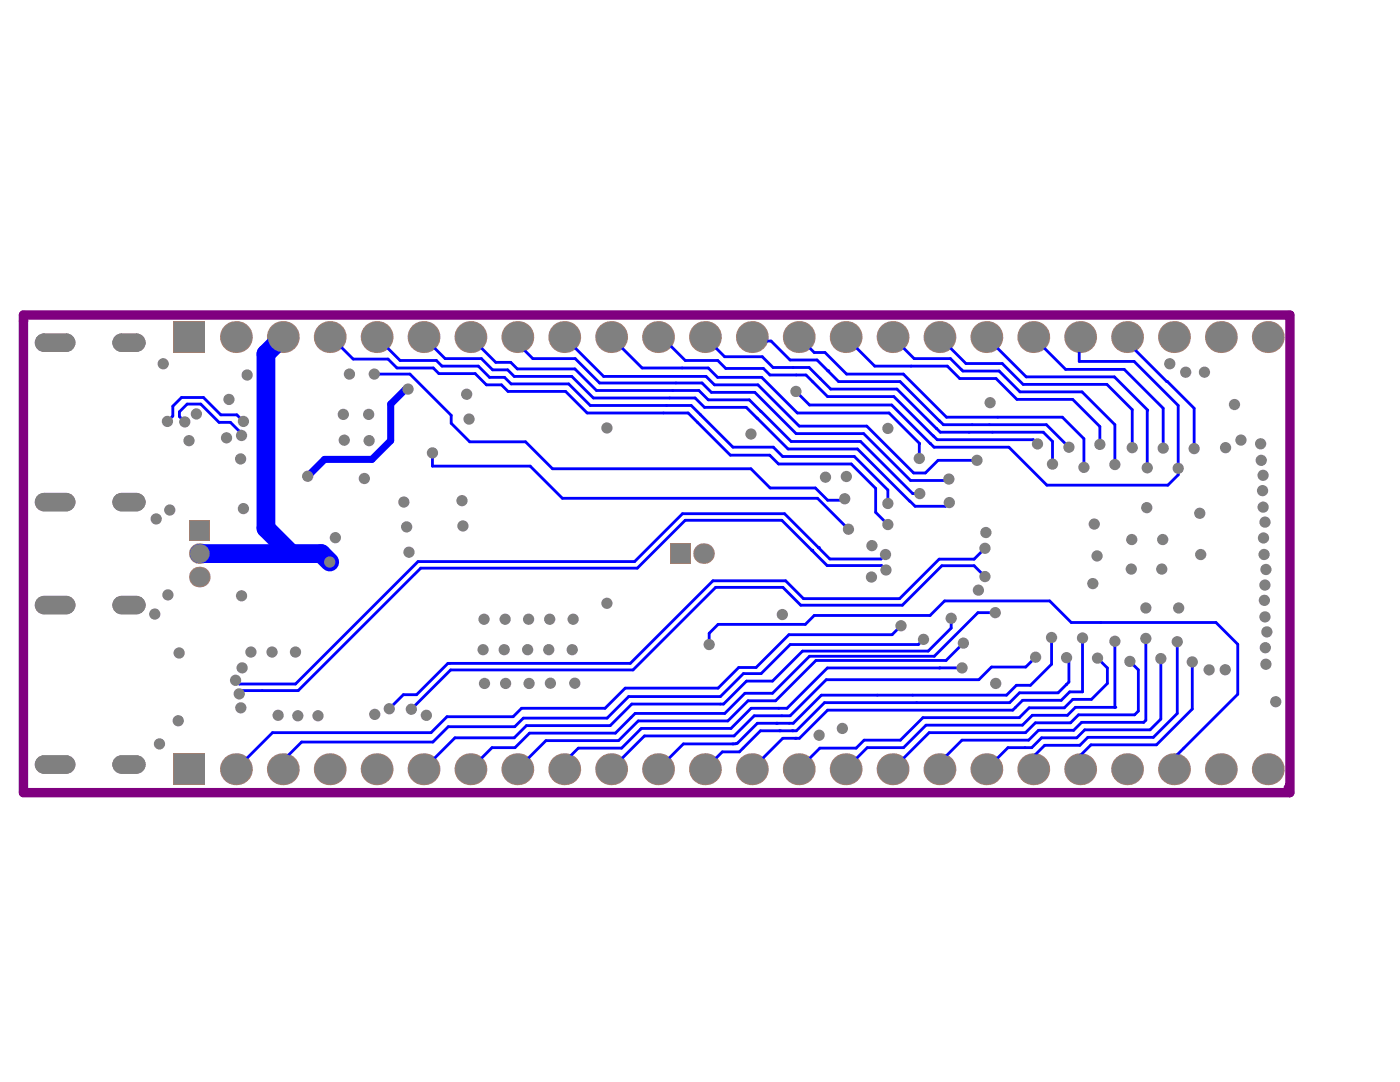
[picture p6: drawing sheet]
<svg xmlns="http://www.w3.org/2000/svg" width="279mm" height="216mm" viewBox="0 0 279 216" stroke-linecap="round" stroke-linejoin="round" font-family="sans-serif">
<path d="M4.7 62.9h252.7v95.3h-252.7zM4.7 64h.1M257.2 157.1l-.1 .1" fill="none" stroke="#800080" stroke-width="1.9"/>
<g fill="#a57f6f">
<path d="M6.9 152.6l1.9-1.9h4.4l1.9 1.9-1.9 1.8h-4.4z" fill-rule="evenodd"/>
<path d="M22.4 152.6l1.9-1.9h2.9l1.9 1.9-1.9 1.8h-2.9z" fill-rule="evenodd"/>
<path d="M34.5 150.3h6.4v6.4h-6.4z" fill-rule="evenodd"/>
<path d="M6.9 120.7l1.9-1.8h4.4l1.9 1.8-1.9 1.9h-4.4z" fill-rule="evenodd"/>
<path d="M6.9 68.4l1.9-1.9h4.4l1.9 1.9-1.9 1.8h-4.4z" fill-rule="evenodd"/>
<path d="M6.9 100.2l1.9-1.8h4.4l1.9 1.8-1.9 1.8h-4.4z" fill-rule="evenodd"/>
<path d="M22.4 120.7l1.9-1.8h2.9l1.9 1.8-1.9 1.9h-2.9z" fill-rule="evenodd"/>
<path d="M22.4 68.4l1.9-1.9h2.9l1.9 1.9-1.9 1.8h-2.9z" fill-rule="evenodd"/>
<path d="M22.4 100.2l1.9-1.8h2.9l1.9 1.8-1.9 1.8h-2.9z" fill-rule="evenodd"/>
<path d="M34.5 64.1h6.4v6.3h-6.4z" fill-rule="evenodd"/>
<path d="M37.7 103.7h4.1v4.1h-4.1z" fill-rule="evenodd"/>
<path d="M133.7 108.4h4.1v4.1h-4.1z" fill-rule="evenodd"/>
</g>
<g fill="#a57f6f">
<path d="M13.2 152.6h1.9a1.84 1.84 0 0 1-1.9 1.8z"/>
<path d="M13.2 150.7a1.84 1.84 0 0 1 1.9 1.9h-1.9z"/>
<path d="M7.5 151.3l.8-.5 .5-.1v1.9h-1.9l.1-.5z"/>
<path d="M6.9 152.6h1.9v1.8a1.84 1.84 0 0 1-1.9-1.8z"/>
<path d="M27.2 152.6h1.9a1.84 1.84 0 0 1-1.9 1.8z"/>
<path d="M27.2 150.7a1.84 1.84 0 0 1 1.9 1.9h-1.9z"/>
<path d="M23 151.3l.8-.5 .5-.1v1.9h-1.9l.1-.5z"/>
<path d="M22.4 152.6h1.9v1.8a1.84 1.84 0 0 1-1.9-1.8z"/>
<path d="M13.2 120.7h1.9a1.84 1.84 0 0 1-1.9 1.9z"/>
<path d="M13.2 118.9a1.84 1.84 0 0 1 1.9 1.8h-1.9z"/>
<path d="M7.5 119.4l.8-.4 .5-.1v1.8h-1.9l.1-.5z"/>
<path d="M6.9 120.7h1.9v1.9a1.84 1.84 0 0 1-1.9-1.9z"/>
<path d="M13.2 68.4h1.9a1.84 1.84 0 0 1-1.9 1.8z"/>
<path d="M13.2 66.5a1.84 1.84 0 0 1 1.9 1.9h-1.9z"/>
<path d="M7.5 67.1l.8-.5 .5-.1v1.9h-1.9l.1-.5z"/>
<path d="M6.9 68.4h1.9v1.8a1.84 1.84 0 0 1-1.9-1.8z"/>
<path d="M13.2 100.2h1.9a1.84 1.84 0 0 1-1.9 1.8z"/>
<path d="M13.2 98.4a1.84 1.84 0 0 1 1.9 1.8h-1.9z"/>
<path d="M7.5 98.9l.8-.5h.5v1.8h-1.9l.1-.5z"/>
<path d="M6.9 100.2h1.9v1.8a1.84 1.84 0 0 1-1.9-1.8z"/>
<path d="M27.2 120.7h1.9a1.84 1.84 0 0 1-1.9 1.9z"/>
<path d="M27.2 118.9a1.84 1.84 0 0 1 1.9 1.8h-1.9z"/>
<path d="M23 119.4l.8-.4 .5-.1v1.8h-1.9l.1-.5z"/>
<path d="M22.4 120.7h1.9v1.9a1.84 1.84 0 0 1-1.9-1.9z"/>
<path d="M27.2 68.4h1.9a1.84 1.84 0 0 1-1.9 1.8z"/>
<path d="M27.2 66.5a1.84 1.84 0 0 1 1.9 1.9h-1.9z"/>
<path d="M23 67.1l.8-.5 .5-.1v1.9h-1.9l.1-.5z"/>
<path d="M22.4 68.4h1.9v1.8a1.84 1.84 0 0 1-1.9-1.8z"/>
<path d="M27.2 100.2h1.9a1.84 1.84 0 0 1-1.9 1.8z"/>
<path d="M27.2 98.4a1.84 1.84 0 0 1 1.9 1.8h-1.9z"/>
<path d="M23 98.9l.8-.5h.5v1.8h-1.9l.1-.5z"/>
<path d="M22.4 100.2h1.9v1.8a1.84 1.84 0 0 1-1.9-1.8z"/>
<circle cx="47.1" cy="153.5" r="3.2"/>
<circle cx="56.4" cy="153.5" r="3.2"/>
<circle cx="39.8" cy="110.5" r="2.06"/>
<circle cx="39.8" cy="115.1" r="2.06"/>
<circle cx="47.1" cy="67.3" r="3.2"/>
<circle cx="56.4" cy="67.3" r="3.2"/>
<circle cx="65.8" cy="153.5" r="3.2"/>
<circle cx="75.2" cy="153.5" r="3.2"/>
<circle cx="84.5" cy="153.5" r="3.2"/>
<circle cx="93.9" cy="153.5" r="3.2"/>
<circle cx="103.2" cy="153.5" r="3.2"/>
<circle cx="112.6" cy="153.5" r="3.2"/>
<circle cx="122" cy="153.5" r="3.2"/>
<circle cx="131.3" cy="153.5" r="3.2"/>
<circle cx="140.7" cy="153.5" r="3.2"/>
<circle cx="150" cy="153.5" r="3.2"/>
<circle cx="65.8" cy="67.3" r="3.2"/>
<circle cx="75.2" cy="67.3" r="3.2"/>
<circle cx="84.5" cy="67.3" r="3.2"/>
<circle cx="93.9" cy="67.3" r="3.2"/>
<circle cx="103.2" cy="67.3" r="3.2"/>
<circle cx="112.6" cy="67.3" r="3.2"/>
<circle cx="122" cy="67.3" r="3.2"/>
<circle cx="131.3" cy="67.3" r="3.2"/>
<circle cx="140.4" cy="110.5" r="2.06"/>
<circle cx="140.7" cy="67.3" r="3.2"/>
<circle cx="150" cy="67.3" r="3.2"/>
<circle cx="159.4" cy="153.5" r="3.2"/>
<circle cx="168.8" cy="153.5" r="3.2"/>
<circle cx="178.1" cy="153.5" r="3.2"/>
<circle cx="187.5" cy="153.5" r="3.2"/>
<circle cx="196.9" cy="153.5" r="3.2"/>
<circle cx="206.2" cy="153.5" r="3.2"/>
<circle cx="215.6" cy="153.5" r="3.2"/>
<circle cx="224.9" cy="153.5" r="3.2"/>
<circle cx="159.4" cy="67.3" r="3.2"/>
<circle cx="168.8" cy="67.3" r="3.2"/>
<circle cx="178.1" cy="67.3" r="3.2"/>
<circle cx="187.5" cy="67.3" r="3.2"/>
<circle cx="196.9" cy="67.3" r="3.2"/>
<circle cx="206.2" cy="67.3" r="3.2"/>
<circle cx="215.6" cy="67.3" r="3.2"/>
<circle cx="224.9" cy="67.3" r="3.2"/>
<circle cx="234.3" cy="153.5" r="3.2"/>
<circle cx="243.7" cy="153.5" r="3.2"/>
<circle cx="253" cy="153.5" r="3.2"/>
<circle cx="234.3" cy="67.3" r="3.2"/>
<circle cx="243.7" cy="67.3" r="3.2"/>
<circle cx="253" cy="67.3" r="3.2"/>
</g>
<g fill="none" stroke="#00f" stroke-width=".56">
<path d="M74.7 74.6h7.1l8.2 8.3v1.6l3.7 3.7h11.2l5.4 5.3M87.6 74.5h7.2l2.3 2.3h3l1.3 1.3h11.5l4.3 4.3h15.2M100.7 75.3l1.3 1.3h11.5l4.3 4.3h15.2M112.6 67.3l7.9 7.8h20.4l1.7 1.7M114.1 75.1l4.3 4.3h15.3M114.7 73.6l4.3 4.3h15.3M114.8 71.6l4.9 4.8h15.2M122 67.3l6.1 6.1h8M140.7 67.3l3.9 3.9h7.5l2.2 2.1M143.2 71.9l1.6 1.6h7.6l1.3 1.3M112.2 99.4h51l6.1 6.2M139.2 84.3l6.6 6.5h7.8"/>
<path d="M139.8 82.7l6.5 6.5h8M168.6 99.5l-.3 .3h-3.1M199.1 83.2h12.9l4.3 4.4v5.7M188.5 119.9l-2.9 2.9h-23.1l-1.8 1.8h-17.4l-1.8 1.8M148.4 134.4l-4.6 4.6h-18.3l-4.3 4.3M179.8 124.9l-1.8 1.7h-20.6l-6.5 6.6h-3.5l-4.1 4.1h-18.5l-4.1 4h-16.6l-1.7 1.7h-13.2l-3.2 3.2h-31.6l-7.3 7.3M219.7 124.2h23l4.3 4.4v9.9l-10.7 10.8M143.8 140.5h-17.7l-4.3 4.3"/>
</g>
<path d="M81.4 77.6h-.4l-3 3v7.3l-3.8 3.8h-9.4l-3.4 3.3" fill="none" stroke="#00f" stroke-width="1.4"/>
<path d="M33.4 84.1l1.1-1.1v-1.9l1.7-1.8h4.4l3.5 3.5h3.2l1.3 1.3M36.9 84.2l-1.1-1.1v-.9l1.5-1.6h2.8l3.6 3.7h2.3l1.8 1.8h.4v.8M84 113.4l-24.5 24.4h-11.8v.7M156.2 117.2h-13.4l-16.5 16.5h-36.4l-7.8 7.8M125.8 132.4h-36.4l-6.3 6.2h-2.6l-2.8 2.8" fill="none" stroke="#00f" stroke-width=".57"/>
<path d="M56.4 67.3l-3.3 3.3v34.8l5 5.1M39.8 110.5h24.3l1.7 1.6" fill="none" stroke="#00f" stroke-width="3.7"/>
<circle cx="162" cy="109.8" r=".28" fill="#00f"/>
<path d="M162 109.8l3.1 3.1h10.8M165.6 111.5h10.2" fill="none" stroke="#00f" stroke-width=".57"/>
<circle cx="163.3" cy="109.3" r=".28" fill="#00f"/>
<path d="M162 109.8l-6-6h-19.3l-9.5 9.6h-43.2M165.6 111.5l-9-9h-20.4l-9.6 9.6h-43.2l-24.4 24.4h-11.2l-.8-.8M175.9 112.9l.9 .8M176.7 110.7l-.9 .8M196.6 109.4l-2.2 2.2h-7l-7.9 7.9h-19.1l-3.6-3.6h-14.5l-16.5 16.5M196.6 115l-2.2-2.1h-6.4l-7.9 7.9h-20.3l-3.6-3.6" fill="none" stroke="#00f" stroke-width=".57"/>
<path d="M168.8 67.3l5.8 5.8h14.5l2.4 2.4h7.3l4.1 4.2h11.2l5.4 5.4M178.1 67.3l4.3 4.3h7.3l2.5 2.4h7.2l4.2 4.2h12.3l6.6 6.5M187.5 67.3l5.3 5.2h7.2l4.2 4.2h16.7l5.1 5.1M196.9 67.3l7.9 7.9h17.6l6.7 6.6M149.9 93.5l3.8 3.9h9l2.5 2.4M188.5 119.9h21l4.3 4.3h5.9M141.5 126.4v2.2M184.3 127.6l-1 1h-25.6l-5.8 5.8M189.8 123.4v1.9l-4.6 4.6h-25l-6 6M192.3 128.3l-3.5 3.5h-26M198.6 122.2h-3.4l-8.7 8.7h-24.9l-7.4 7.4M158.8 147.3h-2.6l-6.2 6.2" fill="none" stroke="#00f" stroke-width=".56"/>
<circle cx="158.8" cy="147.3" r=".28" fill="#00f"/>
<path d="M204.1 139.7l-2 2h-36.9l-5.6 5.6h-.8M155.6 145.8h-3.8l-3.5 3.5M182.9 140.2h-18.4l-5.6 5.6" fill="none" stroke="#00f" stroke-width=".56"/>
<circle cx="158.1" cy="145.8" r=".28" fill="#00f"/>
<path d="M158.1 145.8h.8" fill="none" stroke="#00f" stroke-width=".56"/>
<circle cx="155.6" cy="145.8" r=".28" fill="#00f"/>
<g fill="none" stroke="#00f" stroke-width=".56">
<path d="M65.8 67.3h.3l4.4 4.4h6.9l1.8 1.7h7.3l1.1 1.1M75.2 67.3l4.6 4.6h7.3l1.1 1.2h7.3l2.2 2.2h3M84.5 67.3l4.3 4.3h7.3M133.7 79.4h5l1.9 1.9h8.3l8.4 8.3h13.8M134.3 77.9h5.2l1.9 1.9h8.2l8.3 8.3h13.8M140.1 76.4l1.9 1.9h8.6l8.3 8.2h13.5l9.3 9.4M141.3 73.4l1.9 1.9h8.8l7.1 7.1h18.3l6.1 6.1M142.6 76.8h8.7l8.2 8.2h13.5M150 67.3l.8 .8h3.1l3.8 3.7h5.4l2.1 2.2M153.7 74.8h7.2l4.3 4.3M154.3 73.3h7.2l4.3 4.3M158.8 78.1l2.8 2.7h16.4l7.6 7.7"/>
<path d="M86.3 90.4v2.6h19.5l6.4 6.4M110.3 93.5h39.6M132.4 82.4h4.9l1.9 1.9M133 80.9h4.9l1.9 1.8M151.1 83.4h.1M151.8 82.1h.1M153.6 90.8l1.8 1.8h14.5l4.9 4.9v4.7l2.4 2.5M154.3 89.2l1.9 1.9h14.3l6.7 6.7v2.7M186.2 87h.1M186.9 85.5l.8 .7M162.8 131.8l-8 8M187.6 133.3h-.1"/>
<path d="M192 133.3h-26.9l-8 8h-7.2l-4 4.1M197.9 133.1l-2.5 2.5h-30.5l-7.2 7.2h-1.7M202.8 136.7l-1.9 2h-37l-5.6 5.6h-.8M104.4 143.3l-1.7 1.7h-13.2M155.6 145.8h2.5M236.3 149.3l-2 1.9v2.3"/>
</g>
<circle cx="165.2" cy="74" r=".28" fill="#00f"/>
<g fill="none" stroke="#00f" stroke-width=".56">
<path d="M93.9 67.3l5 5h3l1.3 1.3h11.5M96.1 71.6l2.2 2.2h3l1.3 1.3h11.5M103.2 67.3v1.2l3.1 3.1h8.5M131.3 67.3h.8l4.7 4.6h6.4M134.9 76.4h5.2M136.1 73.4h5.2M159.4 67.3l3.1 3h2.1l4.4 4.3h11.3l8.6 8.6h10.2M165.2 79.1h13.2l7.8 7.9M165.2 74l2.2 2.1h12.2l8.7 8.6h20.5l4.5 4.5M165.8 77.6h13.2l7.9 7.9M171.1 89.6l11.5 11.4h6.1l.8-.7M171.7 88.1l10.5 10.4h1.4"/>
<path d="M173 85l9.3 9.4h2.4l2.5-2.5h7.8M183.5 88.5v3M185.6 88.5h.1M185.7 88.5l.7 .7h14.9l7.6 7.6h24.2l2-2v-1.4M186.3 87l.7 .7h19.2l.9 .9M187.7 86.2h20.5l1.8 1.9v4.5M189.4 95.6l-.3 .3h-7.4M219.5 85.1v3.6M148.4 134.4h3.5M154.2 135.9h-5.2l-4.6 4.6h-.6M154.2 138.3h-5.5l-4.1 4.1h-17.8M154.8 139.8h-5.5l-4 4.1h-17.9"/>
<path d="M89.5 145l-3.1 3.1M102.6 147.2h-11.8l-6.3 6.3M128 145.4h17.9M146.9 148.4h.1M146.9 148.4h-10.5M148.3 149.3l-.7 .7h-3.4M156 142.8h-5.5l-4 4h-17.9M157.5 144.3h-6.4l-3.9 3.9"/>
</g>
<circle cx="155" cy="144.3" r=".28" fill="#00f"/>
<g fill="none" stroke="#00f" stroke-width=".56">
<path d="M204.1 139.7h7.7M206.7 131.1l-2 2h-6.8M209.9 127.2v5.3l-4.3 4.2h-2.8M212.9 136.6h.1M212.9 131.2l.4 .5v4.4l-2.1 2.1h-7.7l-2 2h-18.6M86.4 148.1h-26.2l-3.8 3.7v1.7M104.4 143.3h16.8M121.8 144.8h-16.7l-2.5 2.4M126.8 142.4l-4 3.9h-17.1l-2.9 2.9h-4.6l-4.3 4.3M127.4 143.9l-4 3.9h-14.4l-5.8 5.7M128 145.4l-3.9 3.9h-8.7l-2.8 2.8v1.4M128.6 146.8l-6.6 6.7"/>
<path d="M136.4 148.4l-5.1 5.1M144.2 150l-3.5 3.5M212.4 141.2h-7l-2 2h-19.2l-4.5 4.5h-7.2l-1.6 1.6h-7.3l-4.2 4.2M213.7 144.2h-7.1l-1.9 2h-19.3l-7.3 7.3M215.9 144.1l-1.6 1.6h-7l-2 2h-13.3l-4.5 4.5M222.5 141.1h-7.9l-1.6 1.6h-7l-2 2h-19.2l-4.5 4.5h-7.2l-4.3 4.3M227.2 141.9l-.8 .7h-11.2M228.7 143.7l-.4 .4M231.7 143.5l-2.2 2.1h-13l-1.6 1.6h-7l-2 2h-4.7l-4.3 4.3M234.9 142.4l-4.7 4.7h-13.1l-1.6 1.6h-7l-2.3 2.3v2.5"/>
</g>
<circle cx="222.5" cy="141.1" r=".28" fill="#00f"/>
<g fill="none" stroke="#00f" stroke-width=".56">
<path d="M206.2 67.3l6.5 6.4h11.7l7.7 7.8v7.9M215.6 67.3l-.2 .1v4.7h10.9l8.8 8.8v12.5M224.9 67.3v.9l13.4 13.3v8M222.5 84.7v8M226 81.8v7.5M229.1 81.8l-.1 11.5M216 127.3v10.8h-2.5l-1.7 1.6M219 131.3l2 2v3.1l-3.2 3.2h-3.7l-1.7 1.6M222.5 128v13.1M225.5 132l1.7 1.7v8.2M228.7 127.4v16.3M231.7 131.4v12.1"/>
<path d="M234.9 128v14.4M237.9 132.1v9.4l-7.1 7.1h-13.1l-2.1 2.2v2.7M147.2 148.2l-.3 .2M187.5 152.2v1.3M215.2 142.6l-1.5 1.6M215.9 144.1h12.4"/>
</g>
<g fill="#808080">
<path d="M13.2 152.6h1.9a1.84 1.84 0 0 1-1.9 1.8z"/>
<path d="M13.2 150.7a1.84 1.84 0 0 1 1.9 1.9h-1.9z"/>
<path d="M7.5 151.3l.8-.5 .5-.1v1.9h-1.9l.1-.5z"/>
<path d="M6.9 152.6h1.9v1.8a1.84 1.84 0 0 1-1.9-1.8z"/>
<path d="M27.2 152.6h1.9a1.84 1.84 0 0 1-1.9 1.8z"/>
<path d="M27.2 150.7a1.84 1.84 0 0 1 1.9 1.9h-1.9z"/>
<path d="M23 151.3l.8-.5 .5-.1v1.9h-1.9l.1-.5z"/>
<path d="M22.4 152.6h1.9v1.8a1.84 1.84 0 0 1-1.9-1.8z"/>
<path d="M13.2 120.7h1.9a1.84 1.84 0 0 1-1.9 1.9z"/>
<path d="M13.2 118.9a1.84 1.84 0 0 1 1.9 1.8h-1.9z"/>
<path d="M7.5 119.4l.8-.4 .5-.1v1.8h-1.9l.1-.5z"/>
<path d="M6.9 120.7h1.9v1.9a1.84 1.84 0 0 1-1.9-1.9z"/>
<path d="M13.2 68.4h1.9a1.84 1.84 0 0 1-1.9 1.8z"/>
<path d="M13.2 66.5a1.84 1.84 0 0 1 1.9 1.9h-1.9z"/>
<path d="M7.5 67.1l.8-.5 .5-.1v1.9h-1.9l.1-.5z"/>
<path d="M6.9 68.4h1.9v1.8a1.84 1.84 0 0 1-1.9-1.8z"/>
<path d="M13.2 100.2h1.9a1.84 1.84 0 0 1-1.9 1.8z"/>
<path d="M13.2 98.4a1.84 1.84 0 0 1 1.9 1.8h-1.9z"/>
<path d="M7.5 98.9l.8-.5h.5v1.8h-1.9l.1-.5z"/>
<path d="M6.9 100.2h1.9v1.8a1.84 1.84 0 0 1-1.9-1.8z"/>
<path d="M27.2 120.7h1.9a1.84 1.84 0 0 1-1.9 1.9z"/>
<path d="M27.2 118.9a1.84 1.84 0 0 1 1.9 1.8h-1.9z"/>
<path d="M23 119.4l.8-.4 .5-.1v1.8h-1.9l.1-.5z"/>
<path d="M22.4 120.7h1.9v1.9a1.84 1.84 0 0 1-1.9-1.9z"/>
<path d="M27.2 68.4h1.9a1.84 1.84 0 0 1-1.9 1.8z"/>
<path d="M27.2 66.5a1.84 1.84 0 0 1 1.9 1.9h-1.9z"/>
<path d="M23 67.1l.8-.5 .5-.1v1.9h-1.9l.1-.5z"/>
<path d="M22.4 68.4h1.9v1.8a1.84 1.84 0 0 1-1.9-1.8z"/>
<path d="M27.2 100.2h1.9a1.84 1.84 0 0 1-1.9 1.8z"/>
<path d="M27.2 98.4a1.84 1.84 0 0 1 1.9 1.8h-1.9z"/>
<path d="M23 98.9l.8-.5h.5v1.8h-1.9l.1-.5z"/>
<path d="M22.4 100.2h1.9v1.8a1.84 1.84 0 0 1-1.9-1.8z"/>
<circle cx="168.9" cy="95.1" r="1.12"/>
<circle cx="48.1" cy="141.2" r="1.12"/>
<circle cx="48.3" cy="133.3" r="1.12"/>
<circle cx="33.9" cy="101.8" r="1.12"/>
<circle cx="61.4" cy="95" r="1.12"/>
<circle cx="72.7" cy="95.5" r="1.12"/>
<circle cx="81.6" cy="110.2" r="1.12"/>
<circle cx="228.9" cy="101.3" r="1.12"/>
<circle cx="225.9" cy="107.7" r="1.12"/>
<circle cx="63.5" cy="142.8" r="1.12"/>
<circle cx="55.5" cy="142.7" r="1.12"/>
<circle cx="59.4" cy="142.8" r="1.12"/>
<circle cx="69.7" cy="74.6" r="1.12"/>
<circle cx="73.6" cy="82.7" r="1.12"/>
<circle cx="68.7" cy="87.8" r="1.12"/>
<circle cx="73.7" cy="87.9" r="1.12"/>
<circle cx="81.4" cy="77.6" r="1.12"/>
<circle cx="49.3" cy="74.8" r="1.12"/>
<circle cx="48" cy="91.6" r="1.12"/>
<circle cx="65.8" cy="112.1" r="1.12"/>
<circle cx="45.7" cy="79.7" r="1.12"/>
<circle cx="39.2" cy="82.6" r="1.12"/>
<circle cx="37.7" cy="87.9" r="1.12"/>
<circle cx="36.9" cy="84.2" r="1.12"/>
<circle cx="33.4" cy="84.1" r="1.12"/>
<circle cx="32.6" cy="72.6" r="1.12"/>
<circle cx="45.2" cy="87.4" r="1.12"/>
<circle cx="48.2" cy="86.9" r="1.12"/>
<circle cx="48.6" cy="84.1" r="1.12"/>
<circle cx="47.7" cy="138.5" r="1.12"/>
<circle cx="173.9" cy="115.1" r="1.12"/>
<circle cx="174" cy="108.9" r="1.12"/>
<circle cx="168.6" cy="99.5" r="1.12"/>
<circle cx="169.3" cy="105.6" r="1.12"/>
<circle cx="179.8" cy="124.9" r="1.12"/>
<circle cx="82.1" cy="141.5" r="1.12"/>
<circle cx="77.7" cy="141.4" r="1.12"/>
<circle cx="176.8" cy="113.7" r="1.12"/>
<circle cx="176.7" cy="110.7" r="1.12"/>
<circle cx="47" cy="135.7" r="1.12"/>
<circle cx="35.8" cy="130.3" r="1.12"/>
<circle cx="35.6" cy="143.8" r="1.12"/>
<circle cx="195.3" cy="117.8" r="1.12"/>
<circle cx="196.8" cy="106.3" r="1.12"/>
<circle cx="85.1" cy="142.7" r="1.12"/>
<circle cx="74.8" cy="142.5" r="1.12"/>
<circle cx="156.1" cy="122.6" r="1.12"/>
<circle cx="196.6" cy="115" r="1.12"/>
<circle cx="189.8" cy="123.4" r="1.12"/>
<circle cx="198.6" cy="122.3" r="1.12"/>
<circle cx="184.3" cy="127.6" r="1.12"/>
<circle cx="192.3" cy="128.3" r="1.12"/>
<circle cx="196.6" cy="109.4" r="1.12"/>
<circle cx="141.5" cy="128.6" r="1.12"/>
<circle cx="31.2" cy="103.5" r="1.12"/>
<circle cx="68.5" cy="82.7" r="1.12"/>
<circle cx="197.6" cy="80.3" r="1.12"/>
<circle cx="33.5" cy="118.7" r="1.12"/>
<circle cx="30.9" cy="122.5" r="1.12"/>
<circle cx="31.8" cy="148.4" r="1.12"/>
<circle cx="92.4" cy="104.9" r="1.12"/>
<circle cx="92.2" cy="99.9" r="1.12"/>
<circle cx="168.1" cy="145.4" r="1.12"/>
<circle cx="163.5" cy="146.7" r="1.12"/>
<circle cx="48.6" cy="101.5" r="1.12"/>
<circle cx="48.2" cy="118.9" r="1.12"/>
<circle cx="50.1" cy="130.1" r="1.12"/>
<circle cx="54.3" cy="130.1" r="1.12"/>
<circle cx="59" cy="130.1" r="1.12"/>
<circle cx="96.7" cy="136.4" r="1.12"/>
<circle cx="100.9" cy="136.4" r="1.12"/>
<circle cx="105.6" cy="136.4" r="1.12"/>
<circle cx="109.8" cy="136.3" r="1.12"/>
<circle cx="114.7" cy="136.3" r="1.12"/>
<circle cx="96.4" cy="129.6" r="1.12"/>
<circle cx="100.6" cy="129.6" r="1.12"/>
<circle cx="105.3" cy="129.6" r="1.12"/>
<circle cx="109.5" cy="129.6" r="1.12"/>
<circle cx="114.2" cy="129.6" r="1.12"/>
<circle cx="114.4" cy="123.6" r="1.12"/>
<circle cx="109.7" cy="123.6" r="1.12"/>
<circle cx="105.5" cy="123.6" r="1.12"/>
<circle cx="100.8" cy="123.6" r="1.12"/>
<circle cx="96.6" cy="123.6" r="1.12"/>
<circle cx="121.1" cy="120.4" r="1.12"/>
<circle cx="232" cy="107.7" r="1.12"/>
<circle cx="218.4" cy="104.6" r="1.12"/>
<circle cx="218.9" cy="110.9" r="1.12"/>
<circle cx="218.1" cy="116.5" r="1.12"/>
<circle cx="228.7" cy="121.3" r="1.12"/>
<circle cx="235.2" cy="121.3" r="1.12"/>
<circle cx="239.6" cy="110.7" r="1.12"/>
<circle cx="239.4" cy="102.4" r="1.12"/>
<circle cx="81.2" cy="105.1" r="1.12"/>
<circle cx="80.6" cy="100.2" r="1.12"/>
<circle cx="66.9" cy="107.3" r="1.12"/>
<circle cx="86.3" cy="90.4" r="1.12"/>
<circle cx="192" cy="133.3" r="1.12"/>
<circle cx="93.6" cy="83.6" r="1.12"/>
<circle cx="74.7" cy="74.6" r="1.12"/>
<circle cx="93.1" cy="78.7" r="1.12"/>
<circle cx="164.7" cy="95.2" r="1.12"/>
<circle cx="177.2" cy="85.5" r="1.12"/>
<circle cx="149.9" cy="86.6" r="1.12"/>
<circle cx="121.1" cy="85.4" r="1.12"/>
<circle cx="158.8" cy="78.1" r="1.12"/>
<circle cx="177.2" cy="104.7" r="1.12"/>
<circle cx="177.2" cy="100.5" r="1.12"/>
<circle cx="189.5" cy="100.3" r="1.12"/>
<circle cx="183.6" cy="98.5" r="1.12"/>
<circle cx="189.4" cy="95.6" r="1.12"/>
<circle cx="183.5" cy="91.5" r="1.12"/>
<circle cx="195" cy="91.9" r="1.12"/>
<circle cx="252" cy="97.9" r="1.12"/>
<circle cx="219.5" cy="88.7" r="1.12"/>
<circle cx="207.1" cy="88.6" r="1.12"/>
<circle cx="198.7" cy="136.4" r="1.12"/>
<circle cx="206.7" cy="131.1" r="1.12"/>
<circle cx="225.5" cy="132" r="1.12"/>
<circle cx="219" cy="131.3" r="1.12"/>
<circle cx="231.7" cy="131.4" r="1.12"/>
<circle cx="237.9" cy="132.1" r="1.12"/>
<circle cx="234.9" cy="128" r="1.12"/>
<circle cx="228.7" cy="127.4" r="1.12"/>
<circle cx="222.5" cy="128" r="1.12"/>
<circle cx="216" cy="127.3" r="1.12"/>
<circle cx="212.9" cy="131.2" r="1.12"/>
<circle cx="209.9" cy="127.2" r="1.12"/>
<circle cx="244.5" cy="133.6" r="1.12"/>
<circle cx="241.3" cy="133.7" r="1.12"/>
<circle cx="254.6" cy="140" r="1.12"/>
<circle cx="233.4" cy="72.6" r="1.12"/>
<circle cx="236.6" cy="74.3" r="1.12"/>
<circle cx="240.4" cy="74.3" r="1.12"/>
<circle cx="246.4" cy="80.7" r="1.12"/>
<circle cx="213.3" cy="89.2" r="1.12"/>
<circle cx="235.1" cy="93.4" r="1.12"/>
<circle cx="225.8" cy="113.6" r="1.12"/>
<circle cx="231.9" cy="113.6" r="1.12"/>
<circle cx="252.4" cy="116.7" r="1.12"/>
<circle cx="252.5" cy="123.1" r="1.12"/>
<circle cx="252.8" cy="126.1" r="1.12"/>
<circle cx="252.3" cy="119.8" r="1.12"/>
<circle cx="252.6" cy="132.5" r="1.12"/>
<circle cx="252.5" cy="129.2" r="1.12"/>
<circle cx="252.2" cy="107.3" r="1.12"/>
<circle cx="252.6" cy="113.6" r="1.12"/>
<circle cx="252.3" cy="110.6" r="1.12"/>
<circle cx="252.5" cy="104.2" r="1.12"/>
<circle cx="252.1" cy="101.2" r="1.12"/>
<circle cx="251.7" cy="91.9" r="1.12"/>
<circle cx="252.1" cy="94.8" r="1.12"/>
<circle cx="251.6" cy="88.6" r="1.12"/>
<circle cx="247.7" cy="87.8" r="1.12"/>
<circle cx="244.6" cy="89.3" r="1.12"/>
<circle cx="238.3" cy="89.5" r="1.12"/>
<circle cx="232.1" cy="89.4" r="1.12"/>
<circle cx="226" cy="89.3" r="1.12"/>
<circle cx="229" cy="93.3" r="1.12"/>
<circle cx="222.5" cy="92.7" r="1.12"/>
<circle cx="216.3" cy="93.3" r="1.12"/>
<circle cx="210" cy="92.6" r="1.12"/>
<circle cx="47.1" cy="153.5" r="3"/>
<circle cx="56.4" cy="153.5" r="3"/>
<circle cx="39.8" cy="110.5" r="1.87"/>
<circle cx="39.8" cy="115.1" r="1.87"/>
<circle cx="47.1" cy="67.3" r="3"/>
<circle cx="56.4" cy="67.3" r="3"/>
<circle cx="65.8" cy="153.5" r="3"/>
<circle cx="75.2" cy="153.5" r="3"/>
<circle cx="84.5" cy="153.5" r="3"/>
<circle cx="93.9" cy="153.5" r="3"/>
<circle cx="103.2" cy="153.5" r="3"/>
<circle cx="112.6" cy="153.5" r="3"/>
<circle cx="122" cy="153.5" r="3"/>
<circle cx="131.3" cy="153.5" r="3"/>
<circle cx="140.7" cy="153.5" r="3"/>
<circle cx="150" cy="153.5" r="3"/>
<circle cx="65.8" cy="67.3" r="3"/>
<circle cx="75.2" cy="67.3" r="3"/>
<circle cx="84.5" cy="67.3" r="3"/>
<circle cx="93.9" cy="67.3" r="3"/>
<circle cx="103.2" cy="67.3" r="3"/>
<circle cx="112.6" cy="67.3" r="3"/>
<circle cx="122" cy="67.3" r="3"/>
<circle cx="131.3" cy="67.3" r="3"/>
<circle cx="140.4" cy="110.5" r="1.87"/>
<circle cx="140.7" cy="67.3" r="3"/>
<circle cx="150" cy="67.3" r="3"/>
<circle cx="159.4" cy="153.5" r="3"/>
<circle cx="168.8" cy="153.5" r="3"/>
<circle cx="178.1" cy="153.5" r="3"/>
<circle cx="187.5" cy="153.5" r="3"/>
<circle cx="196.9" cy="153.5" r="3"/>
<circle cx="206.2" cy="153.5" r="3"/>
<circle cx="215.6" cy="153.5" r="3"/>
<circle cx="224.9" cy="153.5" r="3"/>
<circle cx="159.4" cy="67.3" r="3"/>
<circle cx="168.8" cy="67.3" r="3"/>
<circle cx="178.1" cy="67.3" r="3"/>
<circle cx="187.5" cy="67.3" r="3"/>
<circle cx="196.9" cy="67.3" r="3"/>
<circle cx="206.2" cy="67.3" r="3"/>
<circle cx="215.6" cy="67.3" r="3"/>
<circle cx="224.9" cy="67.3" r="3"/>
<circle cx="234.3" cy="153.5" r="3"/>
<circle cx="243.7" cy="153.5" r="3"/>
<circle cx="253" cy="153.5" r="3"/>
<circle cx="234.3" cy="67.3" r="3"/>
<circle cx="243.7" cy="67.3" r="3"/>
<circle cx="253" cy="67.3" r="3"/>
</g>
<g fill="#808080">
<path d="M6.9 152.6l1.9-1.9h4.4l1.9 1.9-1.9 1.8h-4.4z" fill-rule="evenodd"/>
<path d="M22.4 152.6l1.9-1.9h2.9l1.9 1.9-1.9 1.8h-2.9z" fill-rule="evenodd"/>
<path d="M34.7 150.5h6v6h-6z" fill-rule="evenodd"/>
<path d="M6.9 120.7l1.9-1.8h4.4l1.9 1.8-1.9 1.9h-4.4z" fill-rule="evenodd"/>
<path d="M6.9 68.4l1.9-1.9h4.4l1.9 1.9-1.9 1.8h-4.4z" fill-rule="evenodd"/>
<path d="M6.9 100.2l1.9-1.8h4.4l1.9 1.8-1.9 1.8h-4.4z" fill-rule="evenodd"/>
<path d="M22.4 120.7l1.9-1.8h2.9l1.9 1.8-1.9 1.9h-2.9z" fill-rule="evenodd"/>
<path d="M22.4 68.4l1.9-1.9h2.9l1.9 1.9-1.9 1.8h-2.9z" fill-rule="evenodd"/>
<path d="M22.4 100.2l1.9-1.8h2.9l1.9 1.8-1.9 1.8h-2.9z" fill-rule="evenodd"/>
<path d="M34.7 64.3h6v5.9h-6z" fill-rule="evenodd"/>
<path d="M37.9 103.9h3.8v3.8h-3.8z" fill-rule="evenodd"/>
<path d="M133.9 108.6h3.7v3.7h-3.7z" fill-rule="evenodd"/>
</g>
</svg>
